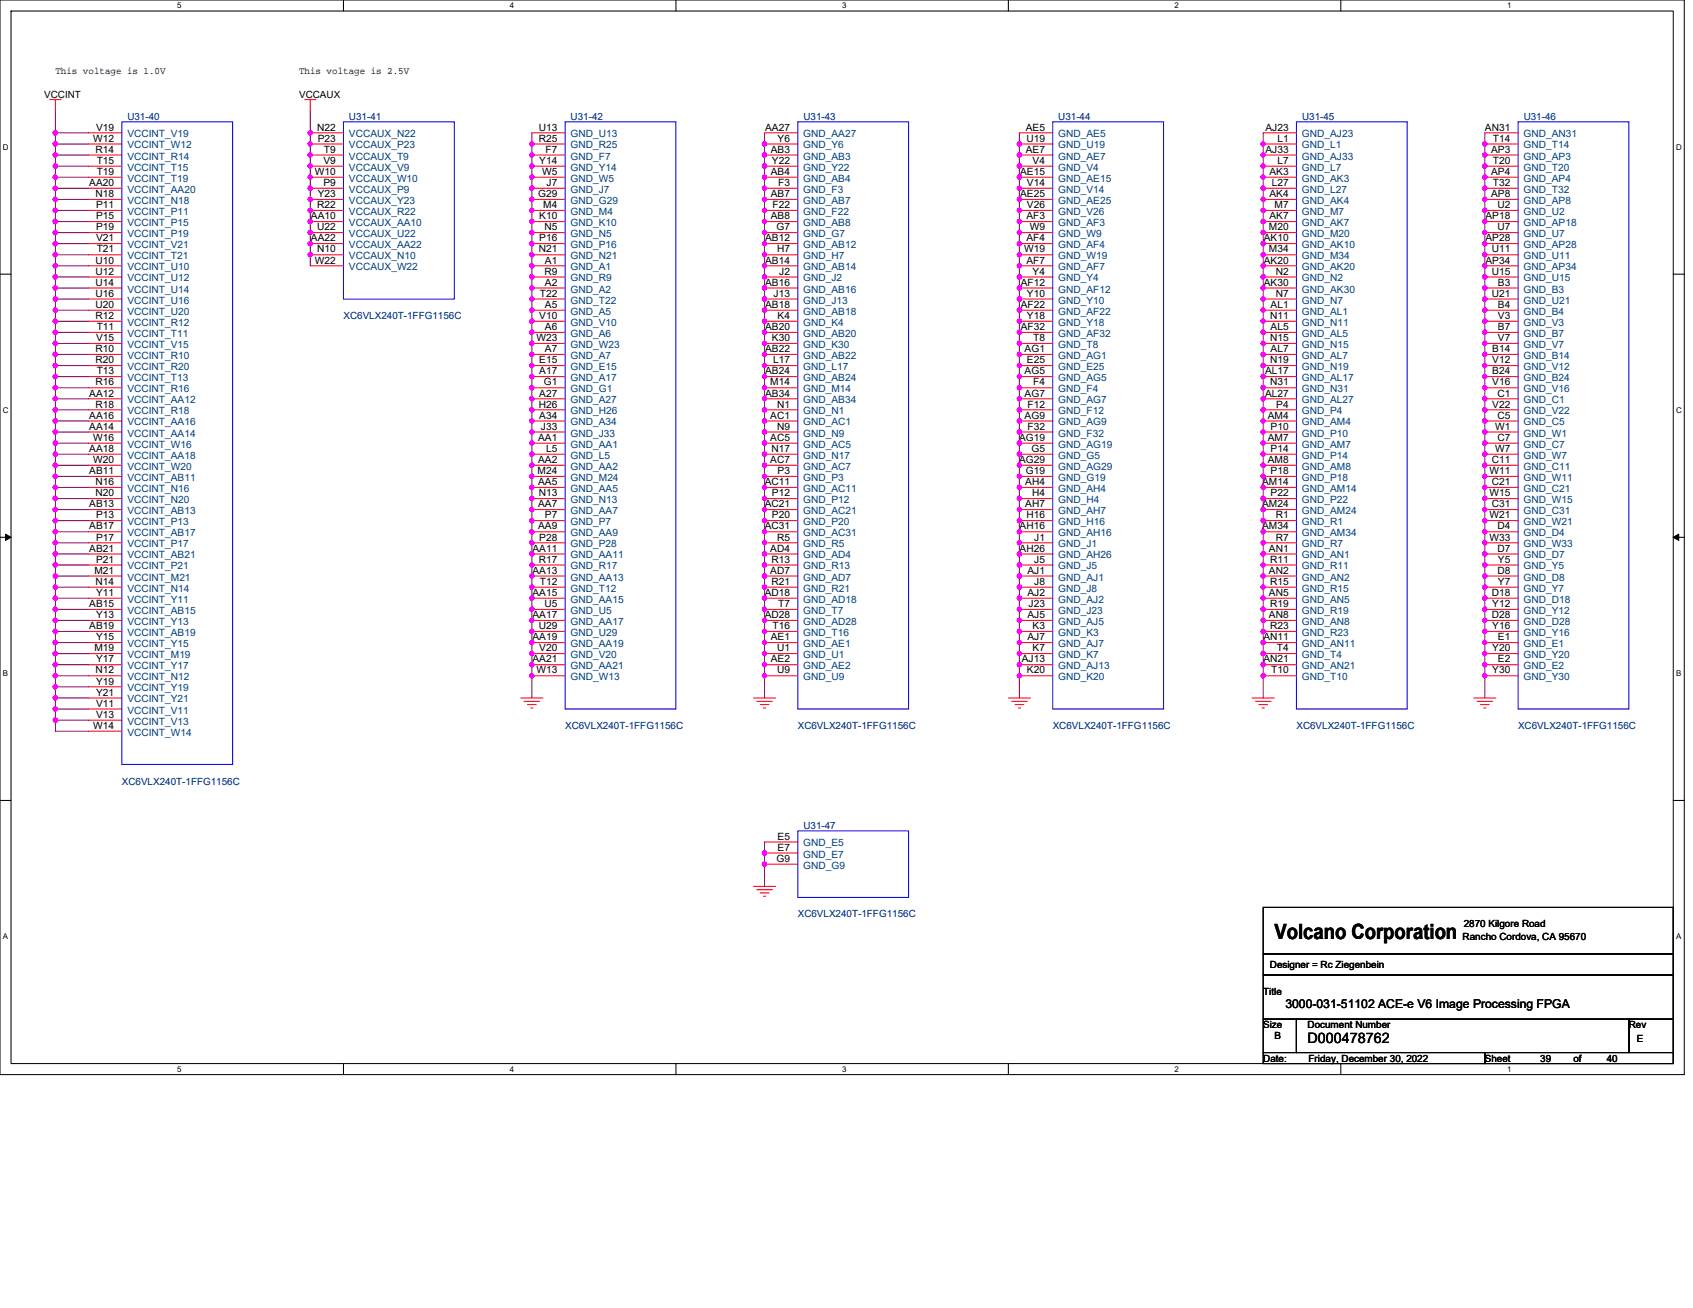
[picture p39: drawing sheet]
<svg xmlns="http://www.w3.org/2000/svg" width="279mm" height="216mm" viewBox="0 0 279 216" stroke-linecap="round" stroke-linejoin="round" font-family="sans-serif">
<defs><g id="words">
<text font-size="3.5" x="210.3" y="155">Volcano Corporation</text>
<text font-size="2.4" x="215.8" y="172.2">D000478762</text>
<text font-size="2" x="212.1" y="166.4">3000-031-51102 ACE-e V6 Image Processing FPGA</text>
<g font-size="1.7">
<text x="15.4" y="23.4">W12</text>
<text x="15.9" y="21.5">V19</text>
<text x="52.3" y="21.5">N22</text>
<text x="52.4" y="23.4">P23</text>
<text x="88.9" y="21.5">U13</text>
<text x="88.9" y="23.4">R25</text>
<text x="126.3" y="21.5">AA27</text>
<text x="128.3" y="23.4">Y6</text>
<text x="169.3" y="21.5">AE5</text>
<text x="169.4" y="23.4">U19</text>
<text x="208.9" y="21.5">AJ23</text>
<text x="210.8" y="23.4">L1</text>
<text x="245.1" y="21.5">AN31</text>
<text x="246.4" y="23.4">T14</text>
<text x="15.8" y="25.2">R14</text>
<text x="16" y="27.1">T15</text>
<text x="16" y="28.9">T19</text>
<text x="52" y="28.9">W10</text>
<text x="53.4" y="27.1">V9</text>
<text x="53.5" y="25.2">T9</text>
<text x="89" y="27.1">Y14</text>
<text x="89.5" y="28.9">W5</text>
<text x="90" y="25.2">F7</text>
<text x="127.2" y="25.2">AB3</text>
<text x="127.2" y="28.9">AB4</text>
<text x="127.4" y="27.1">Y22</text>
<text x="168.4" y="28.9">AE15</text>
<text x="169.3" y="25.2">AE7</text>
<text x="170.4" y="27.1">V4</text>
<text x="208.9" y="25.2">AJ33</text>
<text x="209.5" y="28.9">AK3</text>
<text x="210.8" y="27.1">L7</text>
<text x="246.1" y="25.2">AP3</text>
<text x="246.1" y="28.9">AP4</text>
<text x="246.4" y="27.1">T20</text>
<text x="14.7" y="30.7">AA20</text>
<text x="15.8" y="32.5">N18</text>
<text x="15.9" y="34.4">P11</text>
<text x="52.3" y="34.4">R22</text>
<text x="52.4" y="32.5">Y23</text>
<text x="53.4" y="30.7">P9</text>
<text x="88.8" y="32.5">G29</text>
<text x="89.7" y="34.4">M4</text>
<text x="90.2" y="30.7">J7</text>
<text x="127.2" y="32.5">AB7</text>
<text x="127.5" y="34.4">F22</text>
<text x="128.4" y="30.7">F3</text>
<text x="168.4" y="32.5">AE25</text>
<text x="169.5" y="30.7">V14</text>
<text x="169.5" y="34.4">V26</text>
<text x="209.5" y="32.5">AK4</text>
<text x="209.9" y="30.7">L27</text>
<text x="210.4" y="34.4">M7</text>
<text x="246.1" y="32.5">AP8</text>
<text x="246.4" y="30.7">T32</text>
<text x="247.1" y="34.4">U2</text>
<text x="15.9" y="36.2">P15</text>
<text x="15.9" y="38">P19</text>
<text x="15.9" y="39.8">V21</text>
<text x="16" y="41.7">T21</text>
<text x="51.3" y="36.2">AA10</text>
<text x="51.3" y="39.8">AA22</text>
<text x="52.3" y="38">U22</text>
<text x="52.3" y="41.7">N10</text>
<text x="88.9" y="41.7">N21</text>
<text x="89" y="36.2">K10</text>
<text x="89" y="39.8">P16</text>
<text x="89.9" y="38">N5</text>
<text x="126.3" y="39.8">AB12</text>
<text x="127.2" y="36.2">AB8</text>
<text x="128.1" y="38">G7</text>
<text x="128.2" y="41.7">H7</text>
<text x="169" y="41.7">W19</text>
<text x="169.4" y="36.2">AF3</text>
<text x="169.4" y="39.8">AF4</text>
<text x="169.9" y="38">W9</text>
<text x="208.6" y="39.8">AK10</text>
<text x="209.4" y="38">M20</text>
<text x="209.4" y="41.7">M34</text>
<text x="209.5" y="36.2">AK7</text>
<text x="245.2" y="36.2">AP18</text>
<text x="245.2" y="39.8">AP28</text>
<text x="246.2" y="41.7">U11</text>
<text x="247.1" y="38">U7</text>
<text x="15.8" y="43.5">U10</text>
<text x="15.8" y="45.3">U12</text>
<text x="15.8" y="47.2">U14</text>
<text x="52" y="43.5">W22</text>
<text x="89.9" y="45.3">R9</text>
<text x="89.9" y="43.5">A1</text>
<text x="89.9" y="47.2">A2</text>
<text x="126.3" y="43.5">AB14</text>
<text x="126.3" y="47.2">AB16</text>
<text x="128.6" y="45.3">J2</text>
<text x="168.5" y="47.2">AF12</text>
<text x="169.4" y="43.5">AF7</text>
<text x="170.4" y="45.3">Y4</text>
<text x="208.6" y="43.5">AK20</text>
<text x="208.6" y="47.2">AK30</text>
<text x="210.5" y="45.3">N2</text>
<text x="245.2" y="43.5">AP34</text>
<text x="246.2" y="45.3">U15</text>
<text x="247.2" y="47.2">B3</text>
<text x="15.8" y="49">U16</text>
<text x="15.8" y="50.8">U20</text>
<text x="15.8" y="52.6">R12</text>
<text x="89" y="52.6">V10</text>
<text x="89.1" y="49">T22</text>
<text x="89.9" y="50.8">A5</text>
<text x="126.3" y="50.8">AB18</text>
<text x="127.7" y="49">J13</text>
<text x="128.3" y="52.6">K4</text>
<text x="168.5" y="50.8">AF22</text>
<text x="169.5" y="49">Y10</text>
<text x="169.5" y="52.6">Y18</text>
<text x="209.6" y="52.6">N11</text>
<text x="209.7" y="50.8">AL1</text>
<text x="210.5" y="49">N7</text>
<text x="246.2" y="49">U21</text>
<text x="247.2" y="50.8">B4</text>
<text x="247.2" y="52.6">V3</text>
<text x="15.8" y="58.1">R10</text>
<text x="15.8" y="60">R20</text>
<text x="15.9" y="56.3">V15</text>
<text x="16" y="54.5">T11</text>
<text x="88.5" y="56.3">W23</text>
<text x="89" y="60">E15</text>
<text x="89.9" y="54.5">A6</text>
<text x="89.9" y="58.1">A7</text>
<text x="126.3" y="54.5">AB20</text>
<text x="126.3" y="58.1">AB22</text>
<text x="127.4" y="56.3">K30</text>
<text x="127.6" y="60">L17</text>
<text x="168.5" y="54.5">AF32</text>
<text x="169.1" y="58.1">AG1</text>
<text x="169.5" y="60">E25</text>
<text x="170.5" y="56.3">T8</text>
<text x="209.6" y="56.3">N15</text>
<text x="209.6" y="60">N19</text>
<text x="209.7" y="54.5">AL5</text>
<text x="209.7" y="58.1">AL7</text>
<text x="246.3" y="58.1">B14</text>
<text x="246.3" y="60">V12</text>
<text x="247.2" y="54.5">B7</text>
<text x="247.2" y="56.3">V7</text>
<text x="14.7" y="65.4">AA12</text>
<text x="15.8" y="63.6">R16</text>
<text x="16" y="61.8">T13</text>
<text x="89" y="61.8">A17</text>
<text x="89" y="65.4">A27</text>
<text x="89.7" y="63.6">G1</text>
<text x="126.3" y="61.8">AB24</text>
<text x="126.3" y="65.4">AB34</text>
<text x="127.1" y="63.6">M14</text>
<text x="169.1" y="61.8">AG5</text>
<text x="169.1" y="65.4">AG7</text>
<text x="170.5" y="63.6">F4</text>
<text x="208.8" y="61.8">AL17</text>
<text x="208.8" y="65.4">AL27</text>
<text x="209.6" y="63.6">N31</text>
<text x="246.3" y="61.8">B24</text>
<text x="246.3" y="63.6">V16</text>
<text x="247.1" y="65.4">C1</text>
<text x="14.7" y="69.1">AA16</text>
<text x="14.7" y="70.9">AA14</text>
<text x="15.8" y="67.3">R18</text>
<text x="88.9" y="67.3">H26</text>
<text x="89" y="69.1">A34</text>
<text x="89.3" y="70.9">J33</text>
<text x="127.1" y="69.1">AC1</text>
<text x="128.2" y="67.3">N1</text>
<text x="128.2" y="70.9">N9</text>
<text x="169.1" y="69.1">AG9</text>
<text x="169.6" y="67.3">F12</text>
<text x="169.6" y="70.9">F32</text>
<text x="209.2" y="69.1">AM4</text>
<text x="209.7" y="70.9">P10</text>
<text x="210.6" y="67.3">P4</text>
<text x="246.3" y="67.3">V22</text>
<text x="246.7" y="70.9">W1</text>
<text x="247.1" y="69.1">C5</text>
<text x="14.7" y="74.6">AA18</text>
<text x="15.4" y="72.8">W16</text>
<text x="15.4" y="76.4">W20</text>
<text x="88.8" y="72.8">AA1</text>
<text x="88.8" y="76.4">AA2</text>
<text x="90.1" y="74.6">L5</text>
<text x="127.1" y="72.8">AC5</text>
<text x="127.1" y="76.4">AC7</text>
<text x="127.3" y="74.6">N17</text>
<text x="168.2" y="72.8">AG19</text>
<text x="168.2" y="76.4">AG29</text>
<text x="170.2" y="74.6">G5</text>
<text x="209.2" y="72.8">AM7</text>
<text x="209.2" y="76.4">AM8</text>
<text x="209.7" y="74.6">P14</text>
<text x="246.2" y="76.4">C11</text>
<text x="246.7" y="74.6">W7</text>
<text x="247.1" y="72.8">C7</text>
<text x="14.7" y="78.3">AB11</text>
<text x="14.7" y="83.7">AB13</text>
<text x="15.8" y="80.1">N16</text>
<text x="15.8" y="81.9">N20</text>
<text x="88.7" y="78.3">M24</text>
<text x="88.8" y="80.1">AA5</text>
<text x="88.8" y="83.7">AA7</text>
<text x="88.9" y="81.9">N13</text>
<text x="126.2" y="80.1">AC11</text>
<text x="126.2" y="83.7">AC21</text>
<text x="127.4" y="81.9">P12</text>
<text x="128.3" y="78.3">P3</text>
<text x="169.2" y="80.1">AH4</text>
<text x="169.2" y="83.7">AH7</text>
<text x="169.3" y="78.3">G19</text>
<text x="170.3" y="81.9">H4</text>
<text x="208.3" y="80.1">AM14</text>
<text x="208.3" y="83.7">AM24</text>
<text x="209.7" y="78.3">P18</text>
<text x="209.7" y="81.9">P22</text>
<text x="245.8" y="78.3">W11</text>
<text x="245.8" y="81.9">W15</text>
<text x="246.2" y="80.1">C21</text>
<text x="246.2" y="83.7">C31</text>
<text x="14.7" y="87.4">AB17</text>
<text x="15.9" y="85.6">P13</text>
<text x="15.9" y="89.2">P17</text>
<text x="88.8" y="87.4">AA9</text>
<text x="89" y="89.2">P28</text>
<text x="89.9" y="85.6">P7</text>
<text x="126.2" y="87.4">AC31</text>
<text x="127.4" y="85.6">P20</text>
<text x="128.2" y="89.2">R5</text>
<text x="168.3" y="87.4">AH16</text>
<text x="169.4" y="85.6">H16</text>
<text x="170.7" y="89.2">J1</text>
<text x="208.3" y="87.4">AM34</text>
<text x="210.5" y="85.6">R1</text>
<text x="210.5" y="89.2">R7</text>
<text x="245.8" y="85.6">W21</text>
<text x="245.8" y="89.2">W33</text>
<text x="247.1" y="87.4">D4</text>
<text x="14.7" y="91.1">AB21</text>
<text x="15.6" y="94.7">M21</text>
<text x="15.9" y="92.9">P21</text>
<text x="87.9" y="91.1">AA11</text>
<text x="87.9" y="94.7">AA13</text>
<text x="88.9" y="92.9">R17</text>
<text x="127.1" y="91.1">AD4</text>
<text x="127.1" y="94.7">AD7</text>
<text x="127.3" y="92.9">R13</text>
<text x="168.3" y="91.1">AH26</text>
<text x="169.6" y="94.7">AJ1</text>
<text x="170.7" y="92.9">J5</text>
<text x="209.4" y="91.1">AN1</text>
<text x="209.4" y="94.7">AN2</text>
<text x="209.6" y="92.9">R11</text>
<text x="247.1" y="91.1">D7</text>
<text x="247.1" y="94.7">D8</text>
<text x="247.2" y="92.9">Y5</text>
<text x="14.7" y="100.2">AB15</text>
<text x="15.8" y="96.5">N14</text>
<text x="15.9" y="98.4">Y11</text>
<text x="87.9" y="98.4">AA15</text>
<text x="89.1" y="96.5">T12</text>
<text x="89.9" y="100.2">U5</text>
<text x="126.2" y="98.4">AD18</text>
<text x="127.3" y="96.5">R21</text>
<text x="128.4" y="100.2">T7</text>
<text x="169.6" y="98.4">AJ2</text>
<text x="169.8" y="100.2">J23</text>
<text x="170.7" y="96.5">J8</text>
<text x="209.4" y="98.4">AN5</text>
<text x="209.6" y="96.5">R15</text>
<text x="209.6" y="100.2">R19</text>
<text x="246.2" y="98.4">D18</text>
<text x="246.3" y="100.2">Y12</text>
<text x="247.2" y="96.5">Y7</text>
<text x="14.7" y="103.8">AB19</text>
<text x="15.6" y="107.5">M19</text>
<text x="15.9" y="102">Y13</text>
<text x="15.9" y="105.7">Y15</text>
<text x="87.9" y="102">AA17</text>
<text x="87.9" y="105.7">AA19</text>
<text x="88.9" y="103.8">U29</text>
<text x="89" y="107.5">V20</text>
<text x="126.2" y="102">AD28</text>
<text x="127.2" y="105.7">AE1</text>
<text x="127.5" y="103.8">T16</text>
<text x="128.2" y="107.5">U1</text>
<text x="169.6" y="102">AJ5</text>
<text x="169.6" y="105.7">AJ7</text>
<text x="170.4" y="103.8">K3</text>
<text x="170.4" y="107.5">K7</text>
<text x="208.5" y="105.7">AN11</text>
<text x="209.4" y="102">AN8</text>
<text x="209.6" y="103.8">R23</text>
<text x="210.7" y="107.5">T4</text>
<text x="246.2" y="102">D28</text>
<text x="246.3" y="103.8">Y16</text>
<text x="246.3" y="107.5">Y20</text>
<text x="247.2" y="105.7">E1</text>
<text x="15.8" y="111.2">N12</text>
<text x="15.9" y="109.3">Y17</text>
<text x="15.9" y="113">Y19</text>
<text x="87.9" y="109.3">AA21</text>
<text x="88.5" y="111.2">W13</text>
<text x="127.2" y="109.3">AE2</text>
<text x="128.2" y="111.2">U9</text>
<text x="168.6" y="109.3">AJ13</text>
<text x="169.5" y="111.2">K20</text>
<text x="208.5" y="109.3">AN21</text>
<text x="209.8" y="111.2">T10</text>
<text x="246.3" y="111.2">Y30</text>
<text x="247.2" y="109.3">E2</text>
<text x="15.9" y="114.8">Y21</text>
<text x="15.9" y="116.6">V11</text>
<text x="15.9" y="118.5">V13</text>
<text x="15.4" y="120.3">W14</text>
<text x="128.1" y="142.3">G9</text>
<text x="128.3" y="138.6">E5</text>
<text x="128.3" y="140.4">E7</text>
</g>
<g font-size="1.7" fill="#004080">
<text x="21" y="22.7">VCCINT_V19</text>
<text x="57.6" y="22.7">VCCAUX_N22</text>
<text x="94.2" y="22.7">GND_U13</text>
<text x="132.6" y="22.7">GND_AA27</text>
<text x="174.6" y="22.7">GND_AE5</text>
<text x="214.9" y="22.7">GND_AJ23</text>
<text x="251.4" y="22.7">GND_AN31</text>
<text x="21" y="24.5">VCCINT_W12</text>
<text x="21" y="26.3">VCCINT_R14</text>
<text x="21" y="28.2">VCCINT_T15</text>
<text x="21" y="30">VCCINT_T19</text>
<text x="57.6" y="24.5">VCCAUX_P23</text>
<text x="57.6" y="26.3">VCCAUX_T9</text>
<text x="57.6" y="28.2">VCCAUX_V9</text>
<text x="57.6" y="30">VCCAUX_W10</text>
<text x="94.2" y="24.5">GND_R25</text>
<text x="94.2" y="26.3">GND_F7</text>
<text x="94.2" y="28.2">GND_Y14</text>
<text x="94.2" y="30">GND_W5</text>
<text x="132.6" y="24.5">GND_Y6</text>
<text x="132.6" y="26.3">GND_AB3</text>
<text x="132.6" y="28.2">GND_Y22</text>
<text x="132.6" y="30">GND_AB4</text>
<text x="174.6" y="24.5">GND_U19</text>
<text x="174.6" y="26.3">GND_AE7</text>
<text x="174.6" y="28.2">GND_V4</text>
<text x="174.6" y="30">GND_AE15</text>
<text x="214.9" y="24.5">GND_L1</text>
<text x="214.9" y="26.3">GND_AJ33</text>
<text x="214.9" y="28.2">GND_L7</text>
<text x="214.9" y="30">GND_AK3</text>
<text x="251.4" y="24.5">GND_T14</text>
<text x="251.4" y="26.3">GND_AP3</text>
<text x="251.4" y="28.2">GND_T20</text>
<text x="251.4" y="30">GND_AP4</text>
<text x="21" y="31.8">VCCINT_AA20</text>
<text x="21" y="33.7">VCCINT_N18</text>
<text x="21" y="35.5">VCCINT_P11</text>
<text x="57.6" y="31.8">VCCAUX_P9</text>
<text x="57.6" y="33.7">VCCAUX_Y23</text>
<text x="57.6" y="35.5">VCCAUX_R22</text>
<text x="94.2" y="31.8">GND_J7</text>
<text x="94.2" y="33.7">GND_G29</text>
<text x="94.2" y="35.5">GND_M4</text>
<text x="132.6" y="31.8">GND_F3</text>
<text x="132.6" y="33.7">GND_AB7</text>
<text x="132.6" y="35.5">GND_F22</text>
<text x="174.6" y="31.8">GND_V14</text>
<text x="174.6" y="33.7">GND_AE25</text>
<text x="174.6" y="35.5">GND_V26</text>
<text x="214.9" y="31.8">GND_L27</text>
<text x="214.9" y="33.7">GND_AK4</text>
<text x="214.9" y="35.5">GND_M7</text>
<text x="251.4" y="31.8">GND_T32</text>
<text x="251.4" y="33.7">GND_AP8</text>
<text x="251.4" y="35.5">GND_U2</text>
<text x="21" y="37.3">VCCINT_P15</text>
<text x="21" y="39.1">VCCINT_P19</text>
<text x="21" y="41">VCCINT_V21</text>
<text x="57.6" y="37.3">VCCAUX_AA10</text>
<text x="57.6" y="39.1">VCCAUX_U22</text>
<text x="57.6" y="41">VCCAUX_AA22</text>
<text x="94.2" y="37.3">GND_K10</text>
<text x="94.2" y="39.1">GND_N5</text>
<text x="94.2" y="41">GND_P16</text>
<text x="132.6" y="37.3">GND_AB8</text>
<text x="132.6" y="39.1">GND_G7</text>
<text x="132.6" y="41">GND_AB12</text>
<text x="174.6" y="37.3">GND_AF3</text>
<text x="174.6" y="39.1">GND_W9</text>
<text x="174.6" y="41">GND_AF4</text>
<text x="214.9" y="37.3">GND_AK7</text>
<text x="214.9" y="39.1">GND_M20</text>
<text x="214.9" y="41">GND_AK10</text>
<text x="251.4" y="37.3">GND_AP18</text>
<text x="251.4" y="39.1">GND_U7</text>
<text x="251.4" y="41">GND_AP28</text>
<text x="21" y="42.8">VCCINT_T21</text>
<text x="21" y="44.6">VCCINT_U10</text>
<text x="21" y="46.5">VCCINT_U12</text>
<text x="57.6" y="42.8">VCCAUX_N10</text>
<text x="57.6" y="44.6">VCCAUX_W22</text>
<text x="94.2" y="42.8">GND_N21</text>
<text x="94.2" y="44.6">GND_A1</text>
<text x="94.2" y="46.5">GND_R9</text>
<text x="132.6" y="42.8">GND_H7</text>
<text x="132.6" y="44.6">GND_AB14</text>
<text x="132.6" y="46.5">GND_J2</text>
<text x="174.6" y="42.8">GND_W19</text>
<text x="174.6" y="44.6">GND_AF7</text>
<text x="174.6" y="46.5">GND_Y4</text>
<text x="214.9" y="42.8">GND_M34</text>
<text x="214.9" y="44.6">GND_AK20</text>
<text x="214.9" y="46.5">GND_N2</text>
<text x="251.4" y="42.8">GND_U11</text>
<text x="251.4" y="44.6">GND_AP34</text>
<text x="251.4" y="46.5">GND_U15</text>
<text x="21" y="48.3">VCCINT_U14</text>
<text x="21" y="50.1">VCCINT_U16</text>
<text x="21" y="51.9">VCCINT_U20</text>
<text x="21" y="53.8">VCCINT_R12</text>
<text x="94.2" y="48.3">GND_A2</text>
<text x="94.2" y="50.1">GND_T22</text>
<text x="94.2" y="51.9">GND_A5</text>
<text x="94.2" y="53.8">GND_V10</text>
<text x="132.6" y="48.3">GND_AB16</text>
<text x="132.6" y="50.1">GND_J13</text>
<text x="132.6" y="51.9">GND_AB18</text>
<text x="132.6" y="53.8">GND_K4</text>
<text x="174.6" y="48.3">GND_AF12</text>
<text x="174.6" y="50.1">GND_Y10</text>
<text x="174.6" y="51.9">GND_AF22</text>
<text x="174.6" y="53.8">GND_Y18</text>
<text x="214.9" y="48.3">GND_AK30</text>
<text x="214.9" y="50.1">GND_N7</text>
<text x="214.9" y="51.9">GND_AL1</text>
<text x="214.9" y="53.8">GND_N11</text>
<text x="251.4" y="48.3">GND_B3</text>
<text x="251.4" y="50.1">GND_U21</text>
<text x="251.4" y="51.9">GND_B4</text>
<text x="251.4" y="53.8">GND_V3</text>
<text x="21" y="55.6">VCCINT_T11</text>
<text x="21" y="57.4">VCCINT_V15</text>
<text x="21" y="59.2">VCCINT_R10</text>
<text x="94.2" y="55.6">GND_A6</text>
<text x="94.2" y="57.4">GND_W23</text>
<text x="94.2" y="59.2">GND_A7</text>
<text x="132.6" y="55.6">GND_AB20</text>
<text x="132.6" y="57.4">GND_K30</text>
<text x="132.6" y="59.2">GND_AB22</text>
<text x="174.6" y="55.6">GND_AF32</text>
<text x="174.6" y="57.4">GND_T8</text>
<text x="174.6" y="59.2">GND_AG1</text>
<text x="214.9" y="55.6">GND_AL5</text>
<text x="214.9" y="57.4">GND_N15</text>
<text x="214.9" y="59.2">GND_AL7</text>
<text x="251.4" y="55.6">GND_B7</text>
<text x="251.4" y="57.4">GND_V7</text>
<text x="251.4" y="59.2">GND_B14</text>
<text x="21" y="61.1">VCCINT_R20</text>
<text x="21" y="62.9">VCCINT_T13</text>
<text x="21" y="64.7">VCCINT_R16</text>
<text x="94.2" y="61.1">GND_E15</text>
<text x="94.2" y="62.9">GND_A17</text>
<text x="94.2" y="64.7">GND_G1</text>
<text x="132.6" y="61.1">GND_L17</text>
<text x="132.6" y="62.9">GND_AB24</text>
<text x="132.6" y="64.7">GND_M14</text>
<text x="174.6" y="61.1">GND_E25</text>
<text x="174.6" y="62.9">GND_AG5</text>
<text x="174.6" y="64.7">GND_F4</text>
<text x="214.9" y="61.1">GND_N19</text>
<text x="214.9" y="62.9">GND_AL17</text>
<text x="214.9" y="64.7">GND_N31</text>
<text x="251.4" y="61.1">GND_V12</text>
<text x="251.4" y="62.9">GND_B24</text>
<text x="251.4" y="64.7">GND_V16</text>
<text x="21" y="66.6">VCCINT_AA12</text>
<text x="21" y="68.4">VCCINT_R18</text>
<text x="21" y="70.2">VCCINT_AA16</text>
<text x="94.2" y="66.6">GND_A27</text>
<text x="94.2" y="68.4">GND_H26</text>
<text x="94.2" y="70.2">GND_A34</text>
<text x="132.6" y="66.6">GND_AB34</text>
<text x="132.6" y="68.4">GND_N1</text>
<text x="132.6" y="70.2">GND_AC1</text>
<text x="174.6" y="66.6">GND_AG7</text>
<text x="174.6" y="68.4">GND_F12</text>
<text x="174.6" y="70.2">GND_AG9</text>
<text x="214.9" y="66.6">GND_AL27</text>
<text x="214.9" y="68.4">GND_P4</text>
<text x="214.9" y="70.2">GND_AM4</text>
<text x="251.4" y="66.6">GND_C1</text>
<text x="251.4" y="68.4">GND_V22</text>
<text x="251.4" y="70.2">GND_C5</text>
<text x="21" y="72.1">VCCINT_AA14</text>
<text x="21" y="73.9">VCCINT_W16</text>
<text x="21" y="75.7">VCCINT_AA18</text>
<text x="21" y="77.5">VCCINT_W20</text>
<text x="94.2" y="72.1">GND_J33</text>
<text x="94.2" y="73.9">GND_AA1</text>
<text x="94.2" y="75.7">GND_L5</text>
<text x="94.2" y="77.5">GND_AA2</text>
<text x="132.6" y="72.1">GND_N9</text>
<text x="132.6" y="73.9">GND_AC5</text>
<text x="132.6" y="75.7">GND_N17</text>
<text x="132.6" y="77.5">GND_AC7</text>
<text x="174.6" y="72.1">GND_F32</text>
<text x="174.6" y="73.9">GND_AG19</text>
<text x="174.6" y="75.7">GND_G5</text>
<text x="174.6" y="77.5">GND_AG29</text>
<text x="214.9" y="72.1">GND_P10</text>
<text x="214.9" y="73.9">GND_AM7</text>
<text x="214.9" y="75.7">GND_P14</text>
<text x="214.9" y="77.5">GND_AM8</text>
<text x="251.4" y="72.1">GND_W1</text>
<text x="251.4" y="73.9">GND_C7</text>
<text x="251.4" y="75.7">GND_W7</text>
<text x="251.4" y="77.5">GND_C11</text>
<text x="21" y="79.4">VCCINT_AB11</text>
<text x="21" y="81.2">VCCINT_N16</text>
<text x="21" y="83">VCCINT_N20</text>
<text x="94.2" y="79.4">GND_M24</text>
<text x="94.2" y="81.2">GND_AA5</text>
<text x="94.2" y="83">GND_N13</text>
<text x="132.6" y="79.4">GND_P3</text>
<text x="132.6" y="81.2">GND_AC11</text>
<text x="132.6" y="83">GND_P12</text>
<text x="174.6" y="79.4">GND_G19</text>
<text x="174.6" y="81.2">GND_AH4</text>
<text x="174.6" y="83">GND_H4</text>
<text x="214.9" y="79.4">GND_P18</text>
<text x="214.9" y="81.2">GND_AM14</text>
<text x="214.9" y="83">GND_P22</text>
<text x="251.4" y="79.4">GND_W11</text>
<text x="251.4" y="81.2">GND_C21</text>
<text x="251.4" y="83">GND_W15</text>
<text x="21" y="84.9">VCCINT_AB13</text>
<text x="21" y="86.7">VCCINT_P13</text>
<text x="21" y="88.5">VCCINT_AB17</text>
<text x="94.2" y="84.9">GND_AA7</text>
<text x="94.2" y="86.7">GND_P7</text>
<text x="94.2" y="88.5">GND_AA9</text>
<text x="132.6" y="84.9">GND_AC21</text>
<text x="132.6" y="86.7">GND_P20</text>
<text x="132.6" y="88.5">GND_AC31</text>
<text x="174.6" y="84.9">GND_AH7</text>
<text x="174.6" y="86.7">GND_H16</text>
<text x="174.6" y="88.5">GND_AH16</text>
<text x="214.9" y="84.9">GND_AM24</text>
<text x="214.9" y="86.7">GND_R1</text>
<text x="214.9" y="88.5">GND_AM34</text>
<text x="251.4" y="84.9">GND_C31</text>
<text x="251.4" y="86.7">GND_W21</text>
<text x="251.4" y="88.5">GND_D4</text>
<text x="21" y="90.3">VCCINT_P17</text>
<text x="21" y="92.2">VCCINT_AB21</text>
<text x="21" y="94">VCCINT_P21</text>
<text x="21" y="95.8">VCCINT_M21</text>
<text x="94.2" y="90.3">GND_P28</text>
<text x="94.2" y="92.2">GND_AA11</text>
<text x="94.2" y="94">GND_R17</text>
<text x="94.2" y="95.8">GND_AA13</text>
<text x="132.6" y="90.3">GND_R5</text>
<text x="132.6" y="92.2">GND_AD4</text>
<text x="132.6" y="94">GND_R13</text>
<text x="132.6" y="95.8">GND_AD7</text>
<text x="174.6" y="90.3">GND_J1</text>
<text x="174.6" y="92.2">GND_AH26</text>
<text x="174.6" y="94">GND_J5</text>
<text x="174.6" y="95.8">GND_AJ1</text>
<text x="214.9" y="90.3">GND_R7</text>
<text x="214.9" y="92.2">GND_AN1</text>
<text x="214.9" y="94">GND_R11</text>
<text x="214.9" y="95.8">GND_AN2</text>
<text x="251.4" y="90.3">GND_W33</text>
<text x="251.4" y="92.2">GND_D7</text>
<text x="251.4" y="94">GND_Y5</text>
<text x="251.4" y="95.8">GND_D8</text>
<text x="21" y="97.7">VCCINT_N14</text>
<text x="21" y="99.5">VCCINT_Y11</text>
<text x="21" y="101.3">VCCINT_AB15</text>
<text x="94.2" y="97.7">GND_T12</text>
<text x="94.2" y="99.5">GND_AA15</text>
<text x="94.2" y="101.3">GND_U5</text>
<text x="132.6" y="97.7">GND_R21</text>
<text x="132.6" y="99.5">GND_AD18</text>
<text x="132.6" y="101.3">GND_T7</text>
<text x="174.6" y="97.7">GND_J8</text>
<text x="174.6" y="99.5">GND_AJ2</text>
<text x="174.6" y="101.3">GND_J23</text>
<text x="214.9" y="97.7">GND_R15</text>
<text x="214.9" y="99.5">GND_AN5</text>
<text x="214.9" y="101.3">GND_R19</text>
<text x="251.4" y="97.7">GND_Y7</text>
<text x="251.4" y="99.5">GND_D18</text>
<text x="251.4" y="101.3">GND_Y12</text>
<text x="21" y="103.1">VCCINT_Y13</text>
<text x="21" y="105">VCCINT_AB19</text>
<text x="21" y="106.8">VCCINT_Y15</text>
<text x="94.2" y="103.1">GND_AA17</text>
<text x="94.2" y="105">GND_U29</text>
<text x="94.2" y="106.8">GND_AA19</text>
<text x="132.6" y="103.1">GND_AD28</text>
<text x="132.6" y="105">GND_T16</text>
<text x="132.6" y="106.8">GND_AE1</text>
<text x="174.6" y="103.1">GND_AJ5</text>
<text x="174.6" y="105">GND_K3</text>
<text x="174.6" y="106.8">GND_AJ7</text>
<text x="214.9" y="103.1">GND_AN8</text>
<text x="214.9" y="105">GND_R23</text>
<text x="214.9" y="106.8">GND_AN11</text>
<text x="251.4" y="103.1">GND_D28</text>
<text x="251.4" y="105">GND_Y16</text>
<text x="251.4" y="106.8">GND_E1</text>
<text x="21" y="108.6">VCCINT_M19</text>
<text x="21" y="110.5">VCCINT_Y17</text>
<text x="21" y="112.3">VCCINT_N12</text>
<text x="94.2" y="108.6">GND_V20</text>
<text x="94.2" y="110.5">GND_AA21</text>
<text x="94.2" y="112.3">GND_W13</text>
<text x="132.6" y="108.6">GND_U1</text>
<text x="132.6" y="110.5">GND_AE2</text>
<text x="132.6" y="112.3">GND_U9</text>
<text x="174.6" y="108.6">GND_K7</text>
<text x="174.6" y="110.5">GND_AJ13</text>
<text x="174.6" y="112.3">GND_K20</text>
<text x="214.9" y="108.6">GND_T4</text>
<text x="214.9" y="110.5">GND_AN21</text>
<text x="214.9" y="112.3">GND_T10</text>
<text x="251.4" y="108.6">GND_Y20</text>
<text x="251.4" y="110.5">GND_E2</text>
<text x="251.4" y="112.3">GND_Y30</text>
<text x="21" y="114.1">VCCINT_Y19</text>
<text x="21" y="116">VCCINT_Y21</text>
<text x="21" y="117.8">VCCINT_V11</text>
<text x="21" y="119.6">VCCINT_V13</text>
<text x="21" y="121.4">VCCINT_W14</text>
<text x="132.6" y="139.7">GND_E5</text>
<text x="132.6" y="141.5">GND_E7</text>
<text x="132.6" y="143.4">GND_G9</text>
</g>
<g font-size="1.6">
<text x="7.3" y="16.1">VCCINT</text>
<text x="9.1" y="12.2">This voltage is 1.0V</text>
<text x="49.4" y="12.2">This voltage is 2.5V</text>
<text x="49.4" y="16.1">VCCAUX</text>
<text x="241.4" y="155.1">Rancho Cordova, CA 95670</text>
<text x="241.6" y="153.1">2870 Kilgore Road</text>
<text x="209.6" y="159.9">Designer = Rc Ziegenbein</text>
<text x="208.5" y="164.2">Title</text>
<text x="208.5" y="169.7">Size</text>
<text x="210.3" y="171.6">B</text>
<text x="215.8" y="169.7">Document Number</text>
<text x="268.8" y="169.7">Rev</text>
<text x="270.1" y="171.9">E</text>
<text x="208.5" y="175.2">Date:</text>
<text x="216" y="175.2">Friday, December 30, 2022</text>
<text x="245" y="175.2">Sheet</text>
<text x="254.2" y="175.2">39</text>
<text x="259.7" y="175.2">of</text>
<text x="265.2" y="175.2">40</text>
</g>
<g font-size="1.6" fill="#000080">
<text x="21" y="19.8">U31-40</text>
<text x="57.6" y="19.8">U31-41</text>
<text x="94.2" y="19.8">U31-42</text>
<text x="132.6" y="19.8">U31-43</text>
<text x="174.6" y="19.8">U31-44</text>
<text x="214.9" y="19.8">U31-45</text>
<text x="251.5" y="19.8">U31-46</text>
<text x="56.7" y="52.7">XC6VLX240T-1FFG1156C</text>
<text x="93.3" y="120.4">XC6VLX240T-1FFG1156C</text>
<text x="131.7" y="120.4">XC6VLX240T-1FFG1156C</text>
<text x="173.7" y="120.4">XC6VLX240T-1FFG1156C</text>
<text x="214" y="120.4">XC6VLX240T-1FFG1156C</text>
<text x="250.5" y="120.4">XC6VLX240T-1FFG1156C</text>
<text x="20.1" y="129.5">XC6VLX240T-1FFG1156C</text>
<text x="132.6" y="136.8">U31-47</text>
<text x="131.7" y="151.4">XC6VLX240T-1FFG1156C</text>
</g>
<g font-size="1.3">
<text x="29.3" y="1.4">5</text>
<text x="84.1" y="1.4">4</text>
<text x="139" y="1.4">3</text>
<text x="193.8" y="1.4">2</text>
<text x="248.7" y="1.4">1</text>
<text x=".5" y="24.7">D</text>
<text x="276.6" y="24.7">D</text>
<text x=".5" y="68.2">C</text>
<text x="276.6" y="68.2">C</text>
<text x=".5" y="111.6">B</text>
<text x="276.6" y="111.6">B</text>
<text x=".5" y="155">A</text>
<text x="276.6" y="155">A</text>
<text x="29.3" y="176.9">5</text>
<text x="84.1" y="176.9">4</text>
<text x="139" y="176.9">3</text>
<text x="193.8" y="176.9">2</text>
<text x="248.7" y="176.9">1</text>
</g>
</g></defs>
<path d="M0 0h278v177.4h-278zM1.8 1.8h274.3v173.8h-274.3z" fill="none" stroke="#000" stroke-width=".17"/>
<g fill="#fff">
<path d="M29.3 .2h.7v1.5h-.7z"/>
<path d="M29.3 175.7h.7v1.5h-.7z"/>
</g>
<path d="M56.7 0v1.8M56.7 175.6v1.8" fill="none" stroke="#000" stroke-width=".17"/>
<g fill="#fff">
<path d="M84.1 .2h.7v1.5h-.7z"/>
<path d="M84.1 175.7h.7v1.5h-.7z"/>
</g>
<path d="M111.5 0v1.8M111.5 175.6v1.8" fill="none" stroke="#000" stroke-width=".17"/>
<g fill="#fff">
<path d="M139 .2h.7v1.5h-.7z"/>
<path d="M139 175.7h.7v1.5h-.7z"/>
</g>
<path d="M166.4 0v1.8M166.4 175.6v1.8" fill="none" stroke="#000" stroke-width=".17"/>
<g fill="#fff">
<path d="M193.8 .2h.8v1.5h-.8z"/>
<path d="M193.8 175.7h.8v1.5h-.8z"/>
</g>
<path d="M221.3 0v1.8M221.3 175.6v1.8" fill="none" stroke="#000" stroke-width=".17"/>
<g fill="#fff">
<path d="M248.7 .2h.7v1.5h-.7z"/>
<path d="M248.7 175.7h.7v1.5h-.7z"/>
<path d="M.5 23.5h.9v1.5h-.9z"/>
<path d="M276.6 23.5h1v1.5h-1z"/>
<path d="M.5 67h.9v1.4h-.9z"/>
<path d="M276.6 67h1v1.4h-1z"/>
</g>
<path d="M0 45.3h1.8M276.1 45.3h1.9" fill="none" stroke="#000" stroke-width=".17"/>
<g fill="#fff">
<path d="M.5 110.4h.8v1.5h-.8z"/>
<path d="M276.6 110.4h.9v1.5h-.9z"/>
</g>
<path d="M0 88.7h1.8M276.1 88.7h1.9" fill="none" stroke="#000" stroke-width=".17"/>
<path d="M.9 88.2l.9 .5-.9 .5zM276.1 88.7l1-.5v1z" fill="#000" stroke="#000" stroke-width=".17"/>
<g fill="#fff">
<path d="M.5 153.8h.8v1.5h-.8z"/>
<path d="M276.6 153.8h.9v1.5h-.9z"/>
</g>
<path d="M0 132.1h1.8M276.1 132.1h1.9M208.5 149.8h67.6v7.7h-67.6zM208.5 157.5h67.6v3.4h-67.6zM208.5 160.9h67.6v7.3h-67.6zM208.5 168.2h5.5v5.5h-5.5zM208.5 173.7h36.5v1.9h-36.5zM214 168.2h54.8v5.5h-54.8zM245 173.7h31.1v1.9h-31.1zM268.8 168.2h7.3v5.5h-7.3z" fill="none" stroke="#000" stroke-width=".17"/>
<g fill="none" stroke="#f00" stroke-width=".17">
<path d="M8.2 16.4h1.9M9.1 16.4v1.9M50.3 16.4h1.8M51.2 16.4v1.9M14.6 21.9h5.5M14.6 23.8h5.5M14.6 25.6h5.5M14.6 27.4h5.5M14.6 29.3h5.5M14.6 31.1h5.5M14.6 32.9h5.5M14.6 34.7h5.5"/>
<path d="M14.6 36.6h5.5M14.6 38.4h5.5M51.2 21.9h5.5M51.2 23.8h5.5M51.2 25.6h5.5M51.2 27.4h5.5M51.2 29.3h5.5M51.2 31.1h5.5M51.2 32.9h5.5M51.2 34.7h5.5M51.2 36.6h5.5M51.2 38.4h5.5"/>
<path d="M87.8 21.9h5.5M87.8 23.8h5.5M87.8 25.6h5.5M87.8 27.4h5.5M87.8 29.3h5.5M87.8 31.1h5.5M87.8 32.9h5.5M87.8 34.7h5.5M87.8 36.6h5.5M87.8 38.4h5.5M126.2 21.9h5.5M126.2 23.8h5.5"/>
<path d="M126.2 25.6h5.5M126.2 27.4h5.5M126.2 29.3h5.5M126.2 31.1h5.5M126.2 32.9h5.5M126.2 34.7h5.5M126.2 36.6h5.5M126.2 38.4h5.5M168.2 21.9h5.5M168.2 23.8h5.5M168.2 25.6h5.5M168.2 27.4h5.5"/>
<path d="M168.2 29.3h5.5M168.2 31.1h5.5M168.2 32.9h5.5M168.2 34.7h5.5M168.2 36.6h5.5M168.2 38.4h5.5M208.5 21.9h5.5M208.5 23.8h5.5M208.5 25.6h5.5M208.5 27.4h5.5M208.5 29.3h5.5M208.5 31.1h5.5"/>
<path d="M208.5 32.9h5.5M208.5 34.7h5.5M208.5 36.6h5.5M208.5 38.4h5.5M245 21.9h5.5M245 23.8h5.5M245 25.6h5.5M245 27.4h5.5M245 29.3h5.5M245 31.1h5.5M245 32.9h5.5M245 34.7h5.5"/>
<path d="M245 36.6h5.5M245 38.4h5.5M14.6 40.2h5.5M14.6 42.1h5.5M14.6 43.9h5.5M14.6 45.7h5.5M14.6 47.5h5.5M14.6 49.4h5.5M14.6 51.2h5.5M14.6 53h5.5M14.6 54.9h5.5M14.6 56.7h5.5"/>
<path d="M14.6 58.5h5.5M51.2 40.2h5.5M51.2 42.1h5.5M51.2 43.9h5.5M87.8 40.2h5.5M87.8 42.1h5.5M87.8 43.9h5.5M87.8 45.7h5.5M87.8 47.5h5.5M87.8 49.4h5.5M87.8 51.2h5.5M87.8 53h5.5"/>
<path d="M87.8 54.9h5.5M87.8 56.7h5.5M87.8 58.5h5.5M126.2 40.2h5.5M126.2 42.1h5.5M126.2 43.9h5.5M126.2 45.7h5.5M126.2 47.5h5.5M126.2 49.4h5.5M126.2 51.2h5.5M126.2 53h5.5M126.2 54.9h5.5"/>
<path d="M126.2 56.7h5.5M126.2 58.5h5.5M168.2 40.2h5.5M168.2 42.1h5.5M168.2 43.9h5.5M168.2 45.7h5.5M168.2 47.5h5.5M168.2 49.4h5.5M168.2 51.2h5.5M168.2 53h5.5M168.2 54.9h5.5M168.2 56.7h5.5"/>
<path d="M168.2 58.5h5.5M208.5 40.2h5.5M208.5 42.1h5.5M208.5 43.9h5.5M208.5 45.7h5.5M208.5 47.5h5.5M208.5 49.4h5.5M208.5 51.2h5.5M208.5 53h5.5M208.5 54.9h5.5M208.5 56.7h5.5M208.5 58.5h5.5"/>
<path d="M245 40.2h5.5M245 42.1h5.5M245 43.9h5.5M245 45.7h5.5M245 47.5h5.5M245 49.4h5.5M245 51.2h5.5M245 53h5.5M245 54.9h5.5M245 56.7h5.5M245 58.5h5.5M14.6 60.3h5.5"/>
<path d="M14.6 62.2h5.5M14.6 64h5.5M14.6 65.8h5.5M14.6 67.6h5.5M14.6 69.5h5.5M14.6 71.3h5.5M14.6 73.2h5.5M14.6 75h5.5M14.6 76.8h5.5M14.6 78.6h5.5M87.8 60.3h5.5M87.8 62.2h5.5"/>
<path d="M87.8 64h5.5M87.8 65.8h5.5M87.8 67.6h5.5M87.8 69.5h5.5M87.8 71.3h5.5M87.8 73.2h5.5M87.8 75h5.5M87.8 76.8h5.5M87.8 78.6h5.5M126.2 60.3h5.5M126.2 62.2h5.5M126.2 64h5.5"/>
<path d="M126.2 65.8h5.5M126.2 67.6h5.5M126.2 69.5h5.5M126.2 71.3h5.5M126.2 73.2h5.5M126.2 75h5.5M126.2 76.8h5.5M126.2 78.6h5.5M168.2 60.3h5.5M168.2 62.2h5.5M168.2 64h5.5M168.2 65.8h5.5"/>
<path d="M168.2 67.6h5.5M168.2 69.5h5.5M168.2 71.3h5.5M168.2 73.2h5.5M168.2 75h5.5M168.2 76.8h5.5M168.2 78.6h5.5M208.5 60.3h5.5M208.5 62.2h5.5M208.5 64h5.5M208.5 65.8h5.5M208.5 67.6h5.5"/>
<path d="M208.5 69.5h5.5M208.5 71.3h5.5M208.5 73.2h5.5M208.5 75h5.5M208.5 76.8h5.5M208.5 78.6h5.5M245 60.3h5.5M245 62.2h5.5M245 64h5.5M245 65.8h5.5M245 67.6h5.5M245 69.5h5.5"/>
<path d="M245 71.3h5.5M245 73.2h5.5M245 75h5.5M245 76.8h5.5M245 78.6h5.5M14.6 80.5h5.5M14.6 82.3h5.5M14.6 84.1h5.5M14.6 85.9h5.5M14.6 87.8h5.5M14.6 89.6h5.5M14.6 91.4h5.5"/>
<path d="M14.6 93.3h5.5M14.6 95.1h5.5M14.6 96.9h5.5M14.6 98.7h5.5M87.8 80.5h5.5M87.8 82.3h5.5M87.8 84.1h5.5M87.8 85.9h5.5M87.8 87.8h5.5M87.8 89.6h5.5M87.8 91.4h5.5M87.8 93.3h5.5"/>
<path d="M87.8 95.1h5.5M87.8 96.9h5.5M87.8 98.7h5.5M126.2 80.5h5.5M126.2 82.3h5.5M126.2 84.1h5.5M126.2 85.9h5.5M126.2 87.8h5.5M126.2 89.6h5.5M126.2 91.4h5.5M126.2 93.3h5.5M126.2 95.1h5.5"/>
<path d="M126.2 96.9h5.5M126.2 98.7h5.5M168.2 80.5h5.5M168.2 82.3h5.5M168.2 84.1h5.5M168.2 85.9h5.5M168.2 87.8h5.5M168.2 89.6h5.5M168.2 91.4h5.5M168.2 93.3h5.5M168.2 95.1h5.5M168.2 96.9h5.5"/>
<path d="M168.2 98.7h5.5M208.5 80.5h5.5M208.5 82.3h5.5M208.5 84.1h5.5M208.5 85.9h5.5M208.5 87.8h5.5M208.5 89.6h5.5M208.5 91.4h5.5M208.5 93.3h5.5M208.5 95.1h5.5M208.5 96.9h5.5M208.5 98.7h5.5"/>
<path d="M245 80.5h5.5M245 82.3h5.5M245 84.1h5.5M245 85.9h5.5M245 87.8h5.5M245 89.6h5.5M245 91.4h5.5M245 93.3h5.5M245 95.1h5.5M245 96.9h5.5M245 98.7h5.5M14.6 100.6h5.5"/>
<path d="M14.6 102.4h5.5M14.6 104.2h5.5M14.6 106.1h5.5M14.6 107.9h5.5M14.6 109.7h5.5M14.6 111.5h5.5M14.6 113.4h5.5M14.6 115.2h5.5M14.6 117h5.5M14.6 118.9h5.5M85.9 115.2h3.7M86.5 115.8h2.5"/>
<path d="M87 116.3h1.5M87.6 116.9h.3M87.8 100.6h5.5M87.8 102.4h5.5M87.8 104.2h5.5M87.8 106.1h5.5M87.8 107.9h5.5M87.8 109.7h5.5M87.8 111.5h5.5M124.4 115.2h3.6M124.9 115.8h2.6M125.5 116.3h1.4"/>
<path d="M126 116.9h.4M126.2 100.6h5.5M126.2 102.4h5.5M126.2 104.2h5.5M126.2 106.1h5.5M126.2 107.9h5.5M126.2 109.7h5.5M126.2 111.5h5.5M166.4 115.2h3.7M167 115.8h2.5M167.5 116.3h1.5M168.1 116.9h.3"/>
<path d="M168.2 100.6h5.5M168.2 102.4h5.5M168.2 104.2h5.5M168.2 106.1h5.5M168.2 107.9h5.5M168.2 109.7h5.5M168.2 111.5h5.5M206.7 115.2h3.6M207.2 115.8h2.6M207.8 116.3h1.4M208.3 116.9h.4M208.5 100.6h5.5"/>
<path d="M208.5 102.4h5.5M208.5 104.2h5.5M208.5 106.1h5.5M208.5 107.9h5.5M208.5 109.7h5.5M208.5 111.5h5.5M243.2 115.2h3.7M243.8 115.8h2.5M244.3 116.3h1.5M244.9 116.9h.3M245 100.6h5.5M245 102.4h5.5"/>
<path d="M245 104.2h5.5M245 106.1h5.5M245 107.9h5.5M245 109.7h5.5M245 111.5h5.5M14.6 120.7h5.5M126.2 139h5.5M124.4 146.3h3.6M124.9 146.9h2.6M125.5 147.4h1.4M126 147.9h.4M126.2 140.8h5.5"/>
<path d="M126.2 142.6h5.5"/>
</g>
<path d="M20.1 20.1h18.3v106.1h-18.3zM56.7 20.1h18.3v29.3h-18.3zM93.3 20.1h18.2v96.9h-18.2zM131.7 20.1h18.2v96.9h-18.2zM173.7 20.1h18.3v96.9h-18.3zM214 20.1h18.2v96.9h-18.2zM250.5 20.1h18.3v96.9h-18.3zM131.7 137.2h18.2v10.9h-18.2z" fill="none" stroke="#00f" stroke-width=".17"/>
<g fill="none" stroke="#800040" stroke-width=".17">
<path d="M9.1 18.3v3.6M51.2 18.3v25.6M9.1 21.9h5.5M9.1 23.8h5.5M9.1 25.6h5.5M9.1 27.4h5.5M9.1 29.3h5.5M9.1 31.1h5.5M9.1 32.9h5.5M9.1 34.7h5.5M9.1 36.6h5.5M9.1 38.4h5.5"/>
<path d="M9.1 21.9v1.9M9.1 36.6v1.8M9.1 29.3v1.8M9.1 27.4v1.9M9.1 38.4v1.8M9.1 31.1v1.8M9.1 34.7v1.9M9.1 32.9v1.8M9.1 25.6v1.8M9.1 23.8v1.8M87.8 21.9v93.3M126.2 21.9v93.3"/>
<path d="M168.2 21.9v93.3M208.5 21.9v93.3M245 21.9v93.3M9.1 40.2h5.5M9.1 42.1h5.5M9.1 43.9h5.5M9.1 45.7h5.5M9.1 47.5h5.5M9.1 49.4h5.5M9.1 54.9v1.8M9.1 42.1v1.8M9.1 40.2v1.9"/>
<path d="M9.1 58.5v1.8M9.1 56.7v1.8M9.1 53v1.9M9.1 51.2v1.8M9.1 49.4v1.8M9.1 43.9v1.8M9.1 47.5v1.9M9.1 51.2h5.5M9.1 45.7v1.8M9.1 53h5.5M9.1 54.9h5.5M9.1 56.7h5.5"/>
<path d="M9.1 58.5h5.5M9.1 78.6v1.9M9.1 75v1.8M9.1 73.2v1.8M9.1 71.3v1.9M9.1 69.5v1.8M9.1 62.2v1.8M9.1 60.3v1.9M9.1 67.6v1.9M9.1 76.8v1.8M9.1 65.8v1.8M9.1 64v1.8"/>
<path d="M9.1 60.3h5.5M9.1 62.2h5.5M9.1 64h5.5M9.1 65.8h5.5M9.1 67.6h5.5M9.1 69.5h5.5M9.1 71.3h5.5M9.1 73.2h5.5M9.1 75h5.5M9.1 76.8h5.5M9.1 78.6h5.5M9.1 82.3h5.5"/>
<path d="M9.1 84.1h5.5M9.1 85.9h5.5M9.1 87.8h5.5M9.1 89.6h5.5M9.1 91.4h5.5M9.1 93.3h5.5M9.1 95.1h5.5M9.1 96.9h5.5M9.1 98.7h5.5M9.1 98.7v1.9M9.1 95.1v1.8M9.1 96.9v1.8"/>
<path d="M9.1 80.5v1.8M9.1 89.6v1.8M9.1 87.8v1.8M9.1 85.9v1.9M9.1 82.3v1.8M9.1 93.3v1.8M9.1 91.4v1.9M9.1 84.1v1.8M9.1 80.5h5.5M9.1 100.6h5.5M9.1 102.4h5.5M9.1 104.2h5.5"/>
<path d="M9.1 106.1h5.5M9.1 107.9h5.5M9.1 109.7h5.5M9.1 111.5h5.5M9.1 113.4h5.5M9.1 115.2h5.5M9.1 117h5.5M9.1 118.9h5.5M9.1 118.9v1.8h5.5M9.1 113.4v1.8M9.1 107.9v1.8M9.1 109.7v1.8"/>
<path d="M9.1 115.2v1.8M9.1 111.5v1.9M9.1 102.4v1.8M9.1 106.1v1.8M9.1 100.6v1.8M9.1 104.2v1.9M9.1 117v1.9M126.2 139v7.3"/>
</g>
<g fill="#f0f" stroke="#f0f" stroke-width=".17">
<circle cx="9.1" cy="82.3" r=".36"/>
<circle cx="9.1" cy="21.9" r=".36"/>
<circle cx="9.1" cy="31.1" r=".36"/>
<circle cx="9.1" cy="34.7" r=".36"/>
<circle cx="9.1" cy="107.9" r=".36"/>
<circle cx="9.1" cy="40.2" r=".36"/>
<circle cx="9.1" cy="42" r=".36"/>
<circle cx="9.1" cy="43.9" r=".36"/>
<circle cx="9.1" cy="49.4" r=".36"/>
<circle cx="9.1" cy="98.7" r=".36"/>
<circle cx="9.1" cy="100.6" r=".36"/>
<circle cx="9.1" cy="75" r=".36"/>
<circle cx="9.1" cy="36.6" r=".36"/>
<circle cx="9.1" cy="38.4" r=".36"/>
<circle cx="9.1" cy="96.9" r=".36"/>
<circle cx="9.1" cy="29.2" r=".36"/>
<circle cx="9.1" cy="71.3" r=".36"/>
<circle cx="9.1" cy="115.2" r=".36"/>
<circle cx="9.1" cy="58.5" r=".36"/>
<circle cx="9.1" cy="32.9" r=".36"/>
<circle cx="9.1" cy="109.7" r=".36"/>
<circle cx="9.1" cy="89.6" r=".36"/>
<circle cx="9.1" cy="91.4" r=".36"/>
<circle cx="9.1" cy="85.9" r=".36"/>
<circle cx="9.1" cy="87.8" r=".36"/>
<circle cx="9.1" cy="64" r=".36"/>
<circle cx="9.1" cy="60.3" r=".36"/>
<circle cx="9.1" cy="62.2" r=".36"/>
<circle cx="9.1" cy="111.5" r=".36"/>
<circle cx="9.1" cy="113.4" r=".36"/>
<circle cx="9.1" cy="84.1" r=".36"/>
<circle cx="9.1" cy="54.8" r=".36"/>
<circle cx="9.1" cy="51.2" r=".36"/>
<circle cx="9.1" cy="102.4" r=".36"/>
<circle cx="9.1" cy="67.6" r=".36"/>
<circle cx="9.1" cy="69.5" r=".36"/>
<circle cx="9.1" cy="93.2" r=".36"/>
<circle cx="9.1" cy="95.1" r=".36"/>
<circle cx="9.1" cy="104.2" r=".36"/>
<circle cx="9.1" cy="106.1" r=".36"/>
<circle cx="9.1" cy="117" r=".36"/>
<circle cx="9.1" cy="118.8" r=".36"/>
<circle cx="9.1" cy="78.6" r=".36"/>
<circle cx="9.1" cy="45.7" r=".36"/>
<circle cx="9.1" cy="47.5" r=".36"/>
<circle cx="9.1" cy="27.4" r=".36"/>
<circle cx="9.1" cy="23.8" r=".36"/>
<circle cx="9.1" cy="25.6" r=".36"/>
<circle cx="9.1" cy="53" r=".36"/>
<circle cx="9.1" cy="56.7" r=".36"/>
<circle cx="9.1" cy="65.8" r=".36"/>
<circle cx="9.1" cy="73.1" r=".36"/>
<circle cx="9.1" cy="76.8" r=".36"/>
<circle cx="9.1" cy="80.4" r=".36"/>
<circle cx="51.2" cy="23.8" r=".35"/>
<circle cx="51.2" cy="25.6" r=".35"/>
<circle cx="51.2" cy="42" r=".35"/>
<circle cx="51.2" cy="27.4" r=".36"/>
<circle cx="51.2" cy="40.2" r=".36"/>
<circle cx="51.2" cy="36.6" r=".36"/>
<circle cx="51.2" cy="38.4" r=".35"/>
<circle cx="51.2" cy="32.9" r=".35"/>
<circle cx="51.2" cy="34.7" r=".35"/>
<circle cx="51.2" cy="29.2" r=".35"/>
<circle cx="51.2" cy="31.1" r=".36"/>
<circle cx="51.2" cy="21.9" r=".36"/>
<circle cx="87.8" cy="111.5" r=".35"/>
<circle cx="87.8" cy="76.8" r=".36"/>
<circle cx="87.8" cy="78.6" r=".35"/>
<circle cx="87.8" cy="34.7" r=".35"/>
<circle cx="87.8" cy="36.6" r=".36"/>
<circle cx="87.8" cy="45.7" r=".36"/>
<circle cx="87.8" cy="47.5" r=".35"/>
<circle cx="87.8" cy="56.7" r=".35"/>
<circle cx="87.8" cy="54.8" r=".36"/>
<circle cx="87.8" cy="104.2" r=".36"/>
<circle cx="87.8" cy="67.6" r=".36"/>
<circle cx="87.8" cy="69.5" r=".35"/>
<circle cx="87.8" cy="80.4" r=".35"/>
<circle cx="87.8" cy="32.9" r=".35"/>
<circle cx="87.8" cy="85.9" r=".36"/>
<circle cx="87.8" cy="87.8" r=".35"/>
<circle cx="87.8" cy="43.9" r=".35"/>
<circle cx="87.8" cy="51.2" r=".35"/>
<circle cx="87.8" cy="53" r=".35"/>
<circle cx="87.8" cy="100.6" r=".36"/>
<circle cx="87.8" cy="102.4" r=".35"/>
<circle cx="87.8" cy="65.8" r=".35"/>
<circle cx="87.8" cy="23.8" r=".35"/>
<circle cx="87.8" cy="25.6" r=".35"/>
<circle cx="87.8" cy="107.9" r=".35"/>
<circle cx="87.8" cy="109.7" r=".36"/>
<circle cx="87.8" cy="73.1" r=".36"/>
<circle cx="87.8" cy="75" r=".35"/>
<circle cx="87.8" cy="42" r=".35"/>
<circle cx="87.8" cy="38.4" r=".35"/>
<circle cx="87.8" cy="40.2" r=".36"/>
<circle cx="87.8" cy="93.2" r=".35"/>
<circle cx="87.8" cy="95.1" r=".36"/>
<circle cx="87.8" cy="96.9" r=".35"/>
<circle cx="87.8" cy="106.1" r=".35"/>
<circle cx="87.8" cy="29.2" r=".35"/>
<circle cx="87.8" cy="31.1" r=".36"/>
<circle cx="87.8" cy="82.3" r=".36"/>
<circle cx="87.8" cy="84.1" r=".35"/>
<circle cx="87.8" cy="89.6" r=".35"/>
<circle cx="87.8" cy="91.4" r=".36"/>
<circle cx="87.8" cy="49.4" r=".36"/>
<circle cx="87.8" cy="98.7" r=".35"/>
<circle cx="87.8" cy="62.2" r=".35"/>
<circle cx="87.8" cy="64" r=".36"/>
<circle cx="87.8" cy="58.5" r=".36"/>
<circle cx="87.8" cy="60.3" r=".35"/>
<circle cx="87.8" cy="71.3" r=".35"/>
<circle cx="87.8" cy="27.4" r=".36"/>
<circle cx="126.2" cy="36.6" r=".36"/>
<circle cx="126.2" cy="67.6" r=".36"/>
<circle cx="126.2" cy="69.5" r=".35"/>
<circle cx="126.2" cy="49.4" r=".36"/>
<circle cx="126.2" cy="78.6" r=".35"/>
<circle cx="126.2" cy="34.7" r=".35"/>
<circle cx="126.2" cy="107.9" r=".35"/>
<circle cx="126.2" cy="109.7" r=".36"/>
<circle cx="126.2" cy="80.4" r=".35"/>
<circle cx="126.2" cy="42" r=".35"/>
<circle cx="126.2" cy="43.9" r=".35"/>
<circle cx="126.2" cy="82.3" r=".36"/>
<circle cx="126.2" cy="84.1" r=".35"/>
<circle cx="126.2" cy="64" r=".36"/>
<circle cx="126.2" cy="65.8" r=".35"/>
<circle cx="126.2" cy="104.2" r=".36"/>
<circle cx="126.2" cy="106.1" r=".35"/>
<circle cx="126.2" cy="85.9" r=".36"/>
<circle cx="126.2" cy="87.8" r=".35"/>
<circle cx="126.2" cy="51.2" r=".35"/>
<circle cx="126.2" cy="45.7" r=".36"/>
<circle cx="126.2" cy="47.5" r=".35"/>
<circle cx="126.2" cy="31.1" r=".36"/>
<circle cx="126.2" cy="32.9" r=".35"/>
<circle cx="126.2" cy="54.8" r=".36"/>
<circle cx="126.2" cy="56.7" r=".35"/>
<circle cx="126.2" cy="93.2" r=".35"/>
<circle cx="126.2" cy="71.3" r=".35"/>
<circle cx="126.2" cy="73.1" r=".36"/>
<circle cx="126.2" cy="75" r=".35"/>
<circle cx="126.2" cy="76.8" r=".36"/>
<circle cx="126.2" cy="29.2" r=".35"/>
<circle cx="126.2" cy="100.6" r=".36"/>
<circle cx="126.2" cy="102.4" r=".35"/>
<circle cx="126.2" cy="95.1" r=".36"/>
<circle cx="126.2" cy="96.9" r=".35"/>
<circle cx="126.2" cy="53" r=".35"/>
<circle cx="126.2" cy="98.7" r=".35"/>
<circle cx="126.2" cy="89.6" r=".35"/>
<circle cx="126.2" cy="91.4" r=".36"/>
<circle cx="126.2" cy="111.5" r=".35"/>
<circle cx="126.2" cy="62.2" r=".35"/>
<circle cx="126.2" cy="58.5" r=".36"/>
<circle cx="126.2" cy="60.3" r=".35"/>
<circle cx="126.2" cy="38.4" r=".35"/>
<circle cx="126.2" cy="40.2" r=".36"/>
<circle cx="126.2" cy="27.4" r=".36"/>
<circle cx="126.2" cy="23.8" r=".35"/>
<circle cx="126.2" cy="25.6" r=".35"/>
<circle cx="168.2" cy="76.8" r=".36"/>
<circle cx="168.2" cy="82.3" r=".36"/>
<circle cx="168.2" cy="84.1" r=".36"/>
<circle cx="168.2" cy="43.9" r=".36"/>
<circle cx="168.2" cy="73.1" r=".36"/>
<circle cx="168.2" cy="75" r=".36"/>
<circle cx="168.2" cy="27.4" r=".36"/>
<circle cx="168.2" cy="95.1" r=".36"/>
<circle cx="168.2" cy="96.9" r=".36"/>
<circle cx="168.2" cy="53" r=".36"/>
<circle cx="168.2" cy="111.5" r=".36"/>
<circle cx="168.2" cy="102.4" r=".36"/>
<circle cx="168.2" cy="104.2" r=".36"/>
<circle cx="168.2" cy="42" r=".36"/>
<circle cx="168.2" cy="87.8" r=".36"/>
<circle cx="168.2" cy="71.3" r=".36"/>
<circle cx="168.2" cy="64" r=".36"/>
<circle cx="168.2" cy="65.8" r=".36"/>
<circle cx="168.2" cy="51.2" r=".36"/>
<circle cx="168.2" cy="29.2" r=".36"/>
<circle cx="168.2" cy="31.1" r=".36"/>
<circle cx="168.2" cy="93.2" r=".36"/>
<circle cx="168.2" cy="32.9" r=".36"/>
<circle cx="168.2" cy="34.7" r=".36"/>
<circle cx="168.2" cy="107.9" r=".36"/>
<circle cx="168.2" cy="109.7" r=".36"/>
<circle cx="168.2" cy="98.7" r=".36"/>
<circle cx="168.2" cy="100.6" r=".36"/>
<circle cx="168.2" cy="85.9" r=".36"/>
<circle cx="168.2" cy="60.3" r=".36"/>
<circle cx="168.2" cy="62.2" r=".36"/>
<circle cx="168.2" cy="49.4" r=".36"/>
<circle cx="168.2" cy="38.4" r=".36"/>
<circle cx="168.2" cy="40.2" r=".36"/>
<circle cx="168.2" cy="23.8" r=".36"/>
<circle cx="168.2" cy="25.6" r=".36"/>
<circle cx="168.2" cy="89.6" r=".36"/>
<circle cx="168.2" cy="91.4" r=".36"/>
<circle cx="168.2" cy="54.8" r=".36"/>
<circle cx="168.2" cy="56.7" r=".36"/>
<circle cx="168.2" cy="78.6" r=".36"/>
<circle cx="168.2" cy="80.4" r=".36"/>
<circle cx="168.2" cy="106.1" r=".36"/>
<circle cx="168.2" cy="67.6" r=".36"/>
<circle cx="168.2" cy="69.5" r=".36"/>
<circle cx="168.2" cy="58.5" r=".36"/>
<circle cx="168.2" cy="45.7" r=".36"/>
<circle cx="168.2" cy="47.5" r=".36"/>
<circle cx="168.2" cy="36.6" r=".36"/>
<circle cx="208.5" cy="89.6" r=".35"/>
<circle cx="208.5" cy="91.4" r=".36"/>
<circle cx="208.5" cy="49.4" r=".36"/>
<circle cx="208.5" cy="32.9" r=".35"/>
<circle cx="208.5" cy="34.7" r=".35"/>
<circle cx="208.5" cy="109.7" r=".36"/>
<circle cx="208.5" cy="96.9" r=".35"/>
<circle cx="208.5" cy="98.7" r=".35"/>
<circle cx="208.5" cy="95.1" r=".36"/>
<circle cx="208.5" cy="36.6" r=".36"/>
<circle cx="208.5" cy="62.2" r=".35"/>
<circle cx="208.5" cy="64" r=".36"/>
<circle cx="208.5" cy="87.8" r=".35"/>
<circle cx="208.5" cy="85.9" r=".36"/>
<circle cx="208.5" cy="76.8" r=".36"/>
<circle cx="208.5" cy="78.6" r=".35"/>
<circle cx="208.5" cy="71.3" r=".35"/>
<circle cx="208.5" cy="73.1" r=".36"/>
<circle cx="208.5" cy="65.8" r=".35"/>
<circle cx="208.5" cy="31.1" r=".36"/>
<circle cx="208.5" cy="27.4" r=".36"/>
<circle cx="208.5" cy="29.2" r=".35"/>
<circle cx="208.5" cy="54.8" r=".36"/>
<circle cx="208.5" cy="23.8" r=".35"/>
<circle cx="208.5" cy="25.6" r=".35"/>
<circle cx="208.5" cy="60.3" r=".35"/>
<circle cx="208.5" cy="106.1" r=".35"/>
<circle cx="208.5" cy="107.9" r=".35"/>
<circle cx="208.5" cy="51.2" r=".35"/>
<circle cx="208.5" cy="53" r=".35"/>
<circle cx="208.5" cy="82.3" r=".36"/>
<circle cx="208.5" cy="84.1" r=".35"/>
<circle cx="208.5" cy="93.2" r=".35"/>
<circle cx="208.5" cy="75" r=".35"/>
<circle cx="208.5" cy="67.6" r=".36"/>
<circle cx="208.5" cy="69.5" r=".35"/>
<circle cx="208.5" cy="111.5" r=".35"/>
<circle cx="208.5" cy="102.4" r=".35"/>
<circle cx="208.5" cy="104.2" r=".36"/>
<circle cx="208.5" cy="100.6" r=".36"/>
<circle cx="208.5" cy="56.7" r=".35"/>
<circle cx="208.5" cy="58.5" r=".36"/>
<circle cx="208.5" cy="38.4" r=".35"/>
<circle cx="208.5" cy="40.2" r=".36"/>
<circle cx="208.5" cy="80.4" r=".35"/>
<circle cx="208.5" cy="45.7" r=".36"/>
<circle cx="208.5" cy="47.5" r=".35"/>
<circle cx="208.5" cy="42" r=".35"/>
<circle cx="208.5" cy="43.9" r=".35"/>
<circle cx="245" cy="76.8" r=".36"/>
<circle cx="245" cy="78.6" r=".35"/>
<circle cx="245" cy="65.8" r=".35"/>
<circle cx="245" cy="45.7" r=".36"/>
<circle cx="245" cy="47.5" r=".35"/>
<circle cx="245" cy="107.9" r=".35"/>
<circle cx="245" cy="95.1" r=".36"/>
<circle cx="245" cy="54.8" r=".36"/>
<circle cx="245" cy="29.2" r=".35"/>
<circle cx="245" cy="31.1" r=".36"/>
<circle cx="245" cy="85.9" r=".36"/>
<circle cx="245" cy="87.8" r=".35"/>
<circle cx="245" cy="43.9" r=".35"/>
<circle cx="245" cy="104.2" r=".36"/>
<circle cx="245" cy="106.1" r=".35"/>
<circle cx="245" cy="93.2" r=".35"/>
<circle cx="245" cy="51.2" r=".35"/>
<circle cx="245" cy="53" r=".35"/>
<circle cx="245" cy="23.8" r=".35"/>
<circle cx="245" cy="25.6" r=".35"/>
<circle cx="245" cy="100.6" r=".36"/>
<circle cx="245" cy="102.4" r=".35"/>
<circle cx="245" cy="82.3" r=".36"/>
<circle cx="245" cy="84.1" r=".35"/>
<circle cx="245" cy="62.2" r=".35"/>
<circle cx="245" cy="64" r=".36"/>
<circle cx="245" cy="58.5" r=".36"/>
<circle cx="245" cy="60.3" r=".35"/>
<circle cx="245" cy="32.9" r=".35"/>
<circle cx="245" cy="34.7" r=".35"/>
<circle cx="245" cy="49.4" r=".36"/>
<circle cx="245" cy="27.4" r=".36"/>
<circle cx="245" cy="80.4" r=".35"/>
<circle cx="245" cy="109.7" r=".36"/>
<circle cx="245" cy="111.5" r=".35"/>
<circle cx="245" cy="96.9" r=".35"/>
<circle cx="245" cy="67.6" r=".36"/>
<circle cx="245" cy="69.5" r=".35"/>
<circle cx="245" cy="89.6" r=".35"/>
<circle cx="245" cy="91.4" r=".36"/>
<circle cx="245" cy="73.1" r=".36"/>
<circle cx="245" cy="75" r=".35"/>
<circle cx="245" cy="71.3" r=".35"/>
<circle cx="245" cy="56.7" r=".35"/>
<circle cx="245" cy="36.6" r=".36"/>
<circle cx="245" cy="38.4" r=".35"/>
<circle cx="245" cy="98.7" r=".35"/>
<circle cx="245" cy="40.2" r=".36"/>
<circle cx="245" cy="42" r=".35"/>
<circle cx="126.2" cy="140.8" r=".36"/>
<circle cx="126.2" cy="142.6" r=".35"/>
</g>
<use href="#words"/>
</svg>
